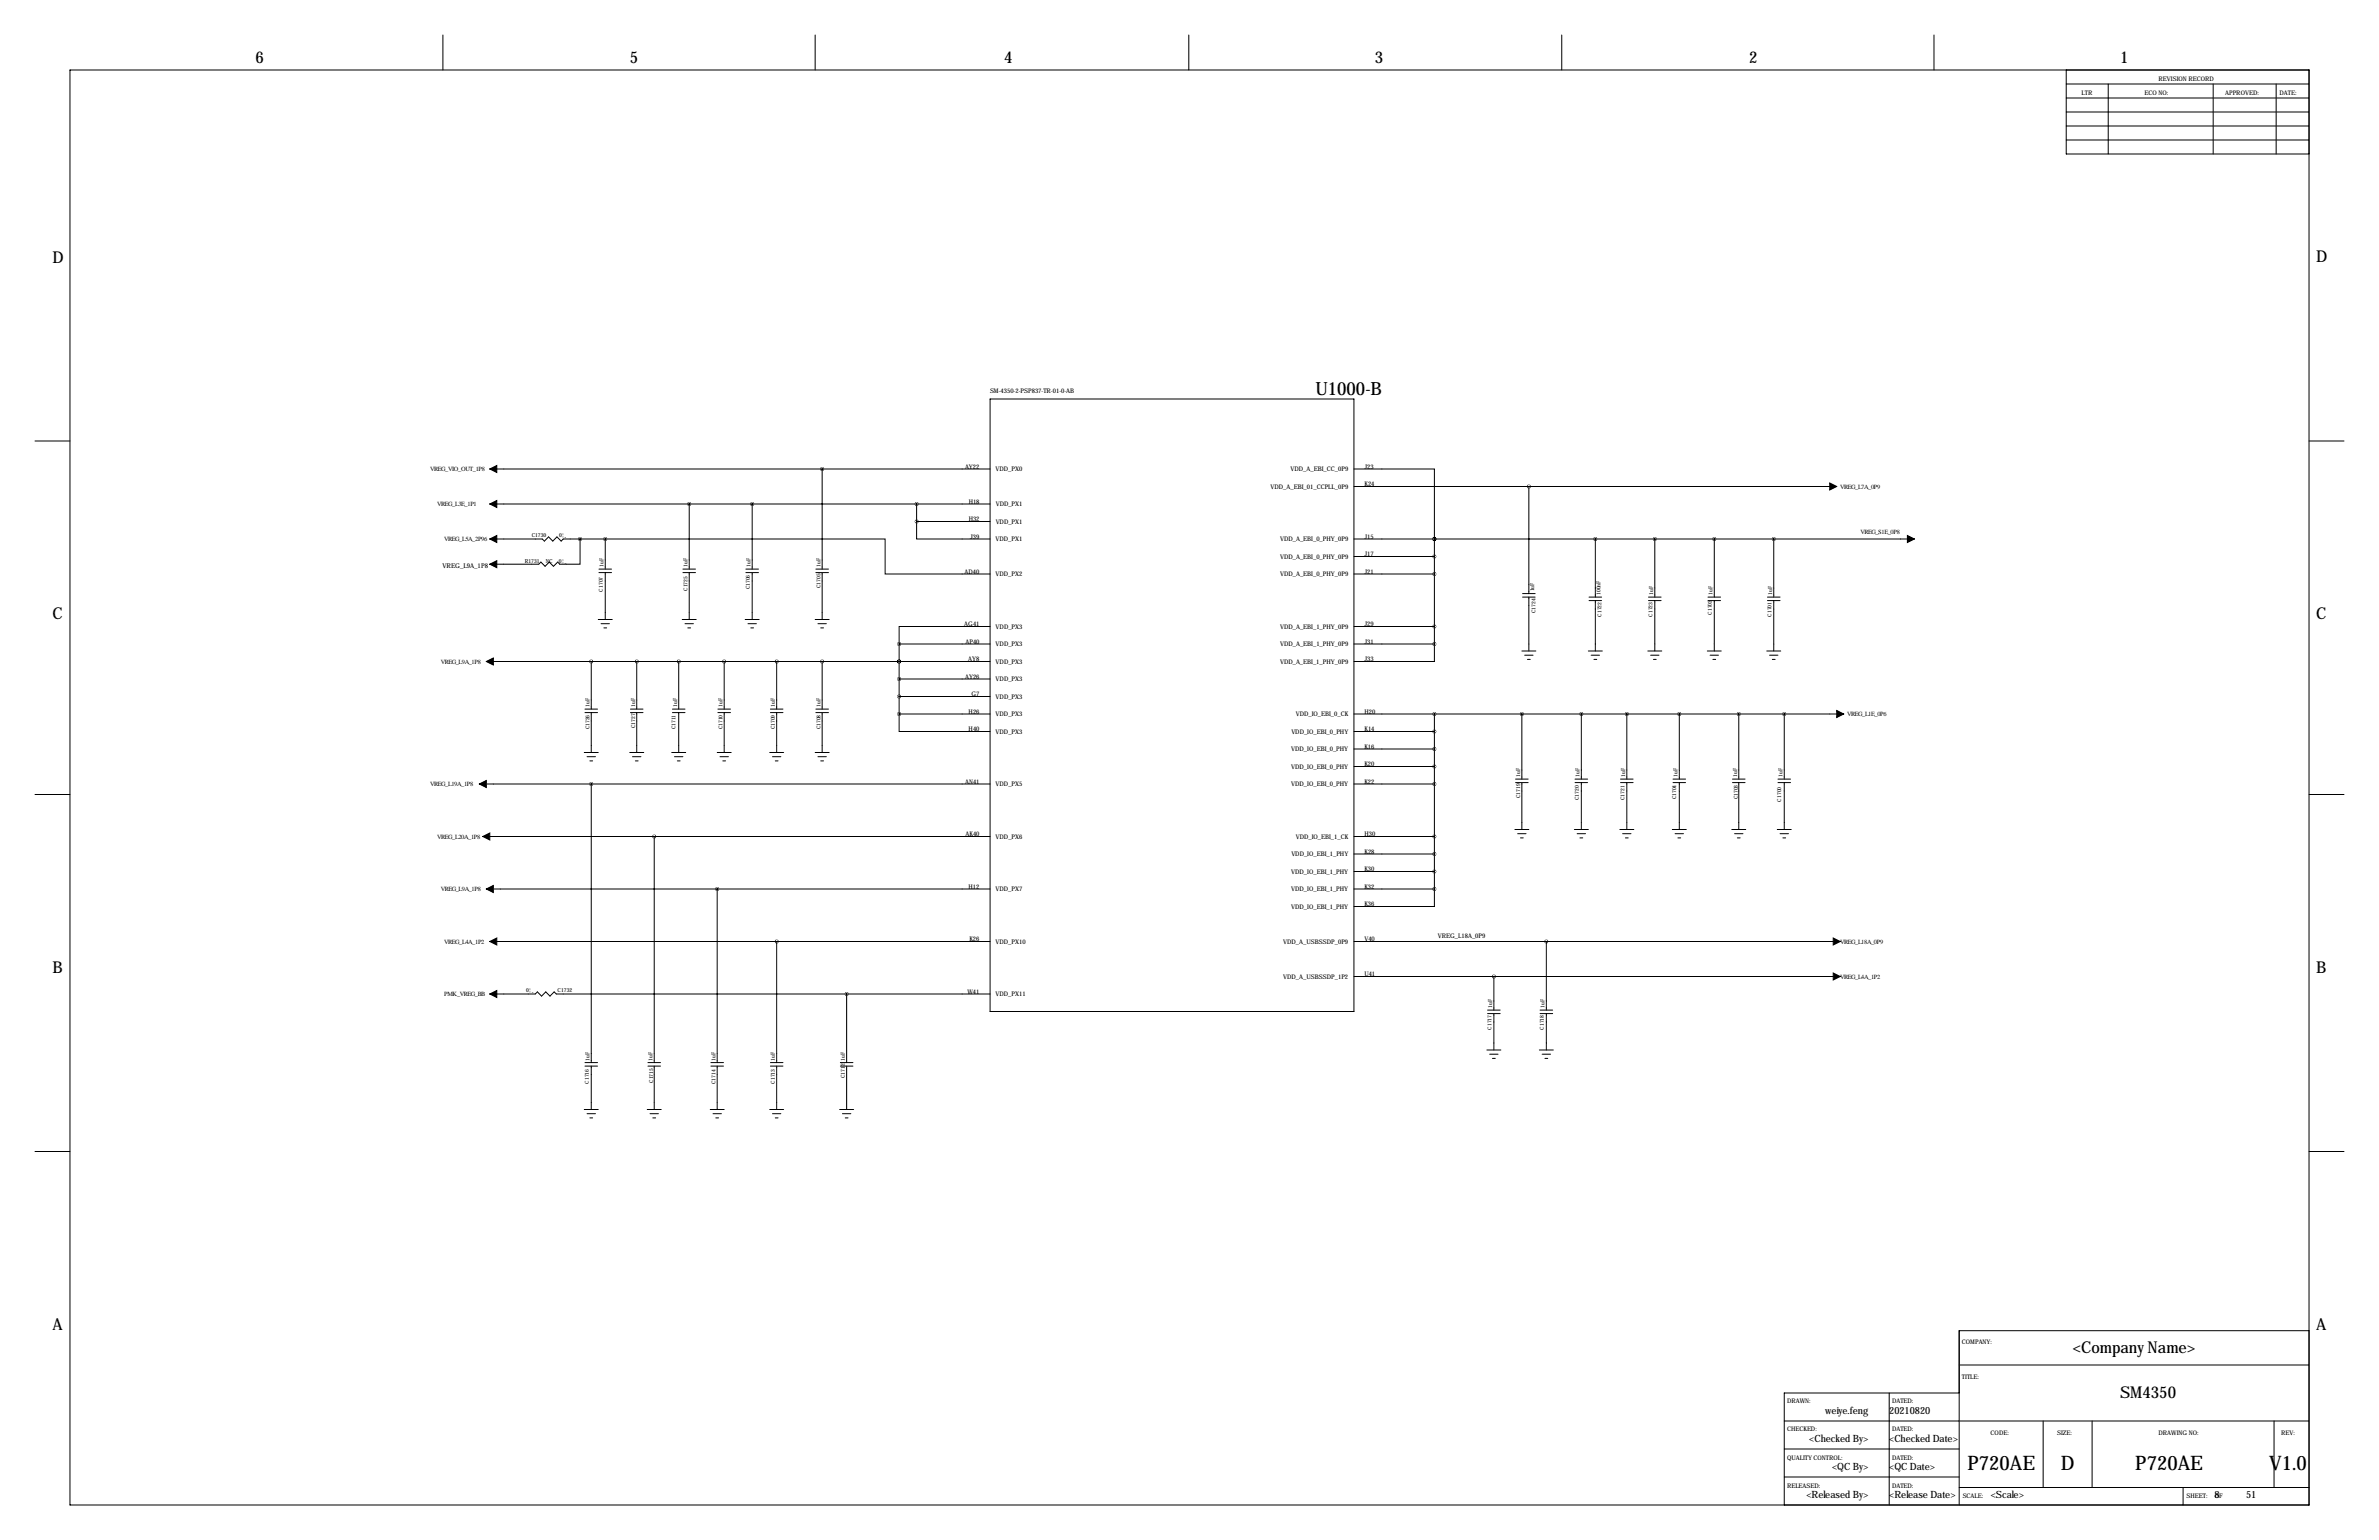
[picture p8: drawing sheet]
<svg xmlns="http://www.w3.org/2000/svg" width="864mm" height="559mm" viewBox="0 0 864 559" stroke-linecap="round" stroke-linejoin="round" font-family="sans-serif">
<defs><g id="words">
<g font-size="7.3">
<text x="714.2" y="533.3">P720AE</text>
<text x="748.1" y="533.3">D</text>
<text x="775.1" y="533.3">P720AE</text>
<text x="823.7" y="533.3">V1.0</text>
</g>
<text font-size="6.6" x="477.5" y="143.5">U1000-B</text>
<g font-size="5.9">
<text x="92.7" y="22.9">6</text>
<text x="228.6" y="22.9">5</text>
<text x="364.5" y="22.9">4</text>
<text x="499.1" y="22.9">3</text>
<text x="635" y="22.9">2</text>
<text x="769.6" y="22.9">1</text>
<text x="19.1" y="95.2">D</text>
<text x="840.7" y="95.2">D</text>
<text x="19.1" y="224.8">C</text>
<text x="840.7" y="224.8">C</text>
<text x="19.1" y="353.1">B</text>
<text x="840.7" y="353.1">B</text>
<text x="19.1" y="482.6">A</text>
<text x="840.7" y="482.6">A</text>
<text x="752.4" y="490.9">&lt;Company Name&gt;</text>
<text x="769.6" y="507.4">SM4350</text>
</g>
<g font-size="3.6">
<text x="662.6" y="513">weiye.feng</text>
<text x="685.8" y="513">20210820</text>
<text x="656.8" y="523.2">&lt;Checked By&gt;</text>
<text x="685.8" y="523.2">&lt;Checked Date&gt;</text>
<text x="665.1" y="533.3">&lt;QC By&gt;</text>
<text x="685.8" y="533.3">&lt;QC Date&gt;</text>
<text x="655.7" y="543.5">&lt;Released By&gt;</text>
<text x="685.8" y="543.5">&lt;Release Date&gt;</text>
<text x="722.6" y="543.5">&lt;Scale&gt;</text>
<text x="803.9" y="543.5">8</text>
<text x="815.3" y="543.5">51</text>
</g>
<text font-size="2.4" x="160.6" y="206.2">VREG_L9A_1P8</text>
<g font-size="2.3">
<text x="783.6" y="29.2">REVISION RECORD</text>
<text x="755.6" y="34.3">LTR</text>
<text x="778.5" y="34.3">ECO NO:</text>
<text x="807.7" y="34.3">APPROVED:</text>
<text x="827.5" y="34.3">DATE:</text>
<text x="359.4" y="142.5">SM-4350-2-PSP837-TR-01-0-AB</text>
<text x="156.2" y="170.9">VREG_VIO_OUT_1P8</text>
<text x="350.3" y="170.2">AY22</text>
<text x="361.4" y="170.9">VDD_PX0</text>
<text x="468.5" y="170.9">VDD_A_EBI_CC_0P9</text>
<text x="495.3" y="170.2">J23</text>
<text x="461.2" y="177.3">VDD_A_EBI_01_CCPLL_0P9</text>
<text x="495.3" y="176.5">K24</text>
<text x="668" y="177.3">VREG_L7A_0P9</text>
<text x="158.7" y="183.6">VREG_L3E_1P1</text>
<text x="351.6" y="182.9">H18</text>
<text x="361.4" y="183.6">VDD_PX1</text>
<text x="351.6" y="189.2">H32</text>
<text x="361.4" y="190">VDD_PX1</text>
<text x="161.3" y="196.3">VREG_L5A_2P96</text>
<text x="352.1" y="195.6">J39</text>
<text x="361.4" y="196.3">VDD_PX1</text>
<text x="464.7" y="196.3">VDD_A_EBI_0_PHY_0P9</text>
<text x="495.3" y="195.6">J15</text>
<text x="675.4" y="193.8">VREG_S1E_0P8</text>
<text x="464.7" y="202.7">VDD_A_EBI_0_PHY_0P9</text>
<text x="495.3" y="201.9">J17</text>
<text x="350.2" y="208.3">AD40</text>
<text x="361.4" y="209">VDD_PX2</text>
<text x="464.7" y="209">VDD_A_EBI_0_PHY_0P9</text>
<text x="495.3" y="208.3">J21</text>
<text x="350.1" y="227.3">AG41</text>
<text x="495.3" y="227.3">J29</text>
<text x="350.5" y="233.7">AP40</text>
<text x="361.4" y="228.1">VDD_PX3</text>
<text x="464.7" y="228.1">VDD_A_EBI_1_PHY_0P9</text>
<text x="495.3" y="233.7">J31</text>
<text x="361.4" y="234.4">VDD_PX3</text>
<text x="464.7" y="234.4">VDD_A_EBI_1_PHY_0P9</text>
<text x="160" y="240.8">VREG_L9A_1P8</text>
<text x="351.5" y="240">AY8</text>
<text x="361.4" y="240.8">VDD_PX3</text>
<text x="464.7" y="240.8">VDD_A_EBI_1_PHY_0P9</text>
<text x="495.3" y="240">J33</text>
<text x="350.3" y="246.4">AY26</text>
<text x="361.4" y="247.1">VDD_PX3</text>
<text x="352.7" y="252.7">G7</text>
<text x="361.4" y="253.5">VDD_PX3</text>
<text x="351.6" y="259.1">H26</text>
<text x="361.4" y="259.8">VDD_PX3</text>
<text x="470.4" y="259.8">VDD_IO_EBI_0_CK</text>
<text x="495.3" y="259.1">H20</text>
<text x="670.6" y="259.8">VREG_L1E_0P6</text>
<text x="351.6" y="265.4">H40</text>
<text x="361.4" y="266.2">VDD_PX3</text>
<text x="468.8" y="266.2">VDD_IO_EBI_0_PHY</text>
<text x="495.3" y="265.4">K14</text>
<text x="468.7" y="272.5">VDD_IO_EBI_0_PHY</text>
<text x="495.3" y="271.8">K16</text>
<text x="468.7" y="278.9">VDD_IO_EBI_0_PHY</text>
<text x="495.3" y="278.1">K20</text>
<text x="156.2" y="285.2">VREG_L19A_1P8</text>
<text x="350.3" y="284.5">AN41</text>
<text x="361.4" y="285.2">VDD_PX5</text>
<text x="468.7" y="285.2">VDD_IO_EBI_0_PHY</text>
<text x="495.3" y="284.5">K22</text>
<text x="158.7" y="304.3">VREG_L20A_1P8</text>
<text x="350.4" y="303.5">AK40</text>
<text x="361.4" y="304.3">VDD_PX6</text>
<text x="470.4" y="304.3">VDD_IO_EBI_1_CK</text>
<text x="495.3" y="303.5">H30</text>
<text x="468.8" y="310.6">VDD_IO_EBI_1_PHY</text>
<text x="495.3" y="309.9">K28</text>
<text x="468.7" y="317">VDD_IO_EBI_1_PHY</text>
<text x="495.3" y="316.2">K30</text>
<text x="160" y="323.3">VREG_L9A_1P8</text>
<text x="351.6" y="322.6">H12</text>
<text x="361.4" y="323.3">VDD_PX7</text>
<text x="468.7" y="323.3">VDD_IO_EBI_1_PHY</text>
<text x="495.3" y="322.6">K32</text>
<text x="468.7" y="329.7">VDD_IO_EBI_1_PHY</text>
<text x="495.3" y="328.9">K36</text>
<text x="351.9" y="341.6">K26</text>
<text x="495.3" y="341.6">V40</text>
<text x="522" y="340.4">VREG_L18A_0P9</text>
<text x="161.3" y="342.4">VREG_L4A_1P2</text>
<text x="361.4" y="342.4">VDD_PX10</text>
<text x="465.8" y="342.4">VDD_A_USBSSDP_0P9</text>
<text x="668" y="342.4">VREG_L18A_0P9</text>
<text x="465.8" y="355.1">VDD_A_USBSSDP_1P2</text>
<text x="495.3" y="354.3">U41</text>
<text x="668" y="355.1">VREG_L4A_1P2</text>
<text x="161.3" y="361.4">PMK_VREG_BB</text>
<text x="351.2" y="360.7">W41</text>
<text x="361.4" y="361.4">VDD_PX11</text>
<text x="712.2" y="487.7">COMPANY:</text>
<text x="712.2" y="500.4">TITLE:</text>
<text x="648.7" y="509.3">DRAWN:</text>
<text x="686.8" y="509.3">DATED:</text>
<text x="648.7" y="519.4">CHECKED:</text>
<text x="686.8" y="519.4">DATED:</text>
<text x="722.6" y="520.7">CODE:</text>
<text x="746.8" y="520.7">SIZE:</text>
<text x="783.6" y="520.7">DRAWING NO:</text>
<text x="828" y="520.7">REV:</text>
<text x="648.7" y="529.6">QUALITY CONTROL:</text>
<text x="686.8" y="529.6">DATED:</text>
<text x="648.7" y="539.8">RELEASED:</text>
<text x="686.8" y="539.8">DATED:</text>
<text x="712.5" y="543.6">SCALE:</text>
<text x="793.7" y="543.6">SHEET:</text>
<text x="804" y="543.6">OF</text>
</g>
<g font-size="2">
<text x="193" y="195">C1730</text>
<text x="202.9" y="195">0¦¸</text>
<text x="190.5" y="204.1">R1731</text>
<text x="198.2" y="204.1">NC</text>
<text x="202.9" y="204.1">0¦¸</text>
<text x="219.1" y="205.7" transform="rotate(-90 219.1 205.7)">1uF</text>
<text x="249.6" y="205.7" transform="rotate(-90 249.6 205.7)">1uF</text>
<text x="272.4" y="205.7" transform="rotate(-90 272.4 205.7)">1uF</text>
<text x="297.8" y="205.7" transform="rotate(-90 297.8 205.7)">1uF</text>
<text x="218.8" y="214.6" transform="rotate(-90 218.8 214.6)">C1707</text>
<text x="249.6" y="214.4" transform="rotate(-90 249.6 214.4)">C1725</text>
<text x="272.2" y="213.9" transform="rotate(-90 272.2 213.9)">C1706</text>
<text x="297.8" y="213.4" transform="rotate(-90 297.8 213.4)">C1705</text>
<text x="556.9" y="214.6" transform="rotate(-90 556.9 214.6)">1uF</text>
<text x="581" y="215.9" transform="rotate(-90 581 215.9)">100nF</text>
<text x="600.1" y="215.9" transform="rotate(-90 600.1 215.9)">1uF</text>
<text x="621.7" y="215.9" transform="rotate(-90 621.7 215.9)">1uF</text>
<text x="643.3" y="215.9" transform="rotate(-90 643.3 215.9)">1uF</text>
<text x="557.4" y="222.5" transform="rotate(-90 557.4 222.5)">C1724</text>
<text x="581.3" y="223.8" transform="rotate(-90 581.3 223.8)">C1722</text>
<text x="599.8" y="223.8" transform="rotate(-90 599.8 223.8)">C1723</text>
<text x="621.4" y="223" transform="rotate(-90 621.4 223)">C1702</text>
<text x="643" y="223.8" transform="rotate(-90 643 223.8)">C1701</text>
<text x="214" y="256.5" transform="rotate(-90 214 256.5)">1uF</text>
<text x="230.5" y="256.5" transform="rotate(-90 230.5 256.5)">1uF</text>
<text x="245.8" y="256.5" transform="rotate(-90 245.8 256.5)">1uF</text>
<text x="262.3" y="256.5" transform="rotate(-90 262.3 256.5)">1uF</text>
<text x="281.3" y="256.5" transform="rotate(-90 281.3 256.5)">1uF</text>
<text x="297.8" y="256.5" transform="rotate(-90 297.8 256.5)">1uF</text>
<text x="214" y="264.7" transform="rotate(-90 214 264.7)">C1726</text>
<text x="230.5" y="264.2" transform="rotate(-90 230.5 264.2)">C1727</text>
<text x="245.3" y="264.7" transform="rotate(-90 245.3 264.7)">C1711</text>
<text x="262.3" y="264.7" transform="rotate(-90 262.3 264.7)">C1710</text>
<text x="281.3" y="264.7" transform="rotate(-90 281.3 264.7)">C1709</text>
<text x="297.8" y="264.7" transform="rotate(-90 297.8 264.7)">C1708</text>
<text x="551.8" y="281.9" transform="rotate(-90 551.8 281.9)">1uF</text>
<text x="573.4" y="281.9" transform="rotate(-90 573.4 281.9)">1uF</text>
<text x="589.9" y="281.9" transform="rotate(-90 589.9 281.9)">1uF</text>
<text x="609" y="281.9" transform="rotate(-90 609 281.9)">1uF</text>
<text x="630.6" y="281.9" transform="rotate(-90 630.6 281.9)">1uF</text>
<text x="647.1" y="281.9" transform="rotate(-90 647.1 281.9)">1uF</text>
<text x="551.8" y="289.6" transform="rotate(-90 551.8 289.6)">C1719</text>
<text x="573.2" y="290.3" transform="rotate(-90 573.2 290.3)">C1720</text>
<text x="589.7" y="290.3" transform="rotate(-90 589.7 290.3)">C1721</text>
<text x="608.5" y="290.1" transform="rotate(-90 608.5 290.1)">C1704</text>
<text x="630.8" y="290.1" transform="rotate(-90 630.8 290.1)">C1703</text>
<text x="646.6" y="290.8" transform="rotate(-90 646.6 290.8)">C1700</text>
<text x="191" y="360.1">0¦¸</text>
<text x="202.4" y="360.1">C1732</text>
<text x="541.7" y="365.8" transform="rotate(-90 541.7 365.8)">1uF</text>
<text x="560.7" y="365.8" transform="rotate(-90 560.7 365.8)">1uF</text>
<text x="541.4" y="373.6" transform="rotate(-90 541.4 373.6)">C1717</text>
<text x="560.5" y="373.6" transform="rotate(-90 560.5 373.6)">C1718</text>
<text x="214" y="384.8" transform="rotate(-90 214 384.8)">1uF</text>
<text x="236.9" y="384.8" transform="rotate(-90 236.9 384.8)">1uF</text>
<text x="259.7" y="384.8" transform="rotate(-90 259.7 384.8)">1uF</text>
<text x="281.3" y="384.8" transform="rotate(-90 281.3 384.8)">1uF</text>
<text x="306.7" y="384.8" transform="rotate(-90 306.7 384.8)">1uF</text>
<text x="213.8" y="393.2" transform="rotate(-90 213.8 393.2)">C1716</text>
<text x="237.1" y="392.9" transform="rotate(-90 237.1 392.9)">C1715</text>
<text x="259.7" y="393.4" transform="rotate(-90 259.7 393.4)">C1714</text>
<text x="281.3" y="393.2" transform="rotate(-90 281.3 393.2)">C1713</text>
<text x="306.7" y="391.2" transform="rotate(-90 306.7 391.2)">C1712</text>
</g>
</g></defs>
<g fill="none" stroke="#000" stroke-width=".36">
<path d="M160.8 12.7v12.7M295.9 12.7v12.7M431.5 12.7v12.7M566.9 12.7v12.7M702.1 12.7v12.7M25.4 25.4h812.8v520.7h-812.8zM750.1 35.6h88.1M750.1 30.5h88.1M750.1 25.4v30.5h88.1M765.3 30.5v25.4M803.4 30.5v25.4M826.3 30.5v25.4"/>
<path d="M750.1 50.8h88.1M750.1 45.7h88.1M750.1 40.6h88.1M359.4 144.8h132.1v222.2h-132.1zM12.7 160h12.7M177.8 170.2h181.6M298.4 170.2v36.3M491.5 170.2h29.2v25.4M491.5 176.5h175.2M555 176.5v38.9M838.2 160h12.7M177.8 182.9h181.6"/>
<path d="M210.6 195.6v9.1h-7.4l-.8-.7-1.5 1.5-1.5-1.5-1.5 1.5-1.6-1.5-.7 .7h-17.8M219.7 195.6h101.6v12.7h38.1M219.7 195.6h-15.2l-.8 .7-1.5-1.5-1.5 1.5-1.6-1.5-1.5 1.5-.8-.7h-19M219.7 195.6v10.9M250.2 182.9v23.6M273 182.9v23.6M332.7 189.2v6.4h26.7M332.7 189.2h26.7M332.7 182.9v6.3M491.5 195.6h203.4M520.7 195.6h.1M520.7 195.6v38.1"/>
<path d="M579.1 195.6v21.1M600.7 195.6v21.1M622.3 195.6v21.1M643.9 195.6v21.1M217.4 206.5h4.6M217.4 207.8h4.6M219.7 207.8v17M247.9 206.5h4.6M247.9 207.8h4.6M250.2 207.8v17M270.8 206.5h4.5M270.8 207.8h4.5"/>
<path d="M273 207.8v17M296.2 206.5h4.5M296.2 207.8h4.5M298.4 207.8v17M491.5 201.9h29.2M491.5 208.3h29.2M552.7 215.4h4.6M552.7 216.7h4.6M555 216.7v19.5M576.8 216.7h4.6M576.8 217.9h4.6M579.1 217.9v18.3"/>
<path d="M598.4 216.7h4.6M598.4 217.9h4.6M600.7 217.9v18.3M620 216.7h4.6M620 217.9h4.6M622.3 217.9v18.3M641.6 216.7h4.6M641.6 217.9h4.6M643.9 217.9v18.3M217.2 224.8h5M218.2 226.3h3M219.2 227.8h1"/>
<path d="M247.6 224.8h5.1M248.7 226.3h3M249.7 227.8h1M270.5 224.8h5.1M271.5 226.3h3.1M272.5 227.8h1.1M295.9 224.8h5.1M296.9 226.3h3.1M297.9 227.8h1.1M326.4 233.7h33M326.4 233.7v25.4M359.4 227.3h-33v6.4"/>
<path d="M491.5 233.7h29.2M520.7 233.7v6.3h-29.2M520.7 227.3h-29.2M552.4 236.2h5.1M553.5 237.7h3M554.5 239.3h1M576.6 236.2h5.1M577.6 237.7h3M578.6 239.3h1M598.2 236.2h5M599.2 237.7h3M600.2 239.3h1"/>
<path d="M619.8 236.2h5M620.8 237.7h3M621.8 239.3h1M641.3 236.2h5.1M642.4 237.7h3M643.4 239.3h1M176.5 240h182.9M212.3 257.3h4.6M212.3 258.6h4.6M214.6 240v17.3M214.6 258.6v14.4M228.9 257.3h4.5"/>
<path d="M228.9 258.6h4.5M231.1 240v17.3M231.1 258.6v14.4M244.1 257.3h4.6M244.1 258.6h4.6M246.4 240v17.3M246.4 258.6v14.4M260.6 257.3h4.6M260.6 258.6h4.6M262.9 240v17.3M262.9 258.6v14.4M279.7 257.3h4.5"/>
<path d="M279.7 258.6h4.5M281.9 240v17.3M281.9 258.6v14.4M296.2 257.3h4.5M296.2 258.6h4.5M298.4 240v17.3M298.4 258.6v14.4M326.4 259.1v6.3h33M326.4 240h.1M326.4 259.1h33M326.4 246.4h33M326.4 252.7h33"/>
<path d="M491.5 259.1h177.8M520.7 259.1v63.5M552.4 259.1v23.6M574 259.1v23.6M590.5 259.1v23.6M609.6 259.1v23.6M631.2 259.1v23.6M647.7 259.1v23.6M212.1 273h5.1M213.1 274.6h3.1M214.1 276.1h1M228.6 273h5.1"/>
<path d="M229.6 274.6h3.1M230.6 276.1h1M243.8 273h5.1M244.9 274.6h3M245.9 276.1h1M260.3 273h5.1M261.4 274.6h3M262.4 276.1h1M279.4 273h5.1M280.4 274.6h3.1M281.4 276.1h1M295.9 273h5.1"/>
<path d="M296.9 274.6h3.1M297.9 276.1h1.1M491.5 265.4h29.2M491.5 271.8h29.2M520.7 278.1h-29.2M12.7 288.3h12.7M174 284.5h185.4M214.6 284.5v101.1M491.5 284.5h29.2M550.2 282.7h4.5M550.2 284h4.5M552.4 284v17"/>
<path d="M571.8 282.7h4.5M571.8 284h4.5M574 284v17M588.3 282.7h4.5M588.3 284h4.5M590.5 284v17M607.3 282.7h4.6M607.3 284h4.6M609.6 284v17M628.9 282.7h4.6M628.9 284h4.6M631.2 284v17"/>
<path d="M645.4 282.7h4.6M645.4 284h4.6M647.7 284v17M838.2 288.3h12.7M175.3 303.5h184.1M237.5 303.5v82.1M491.5 303.5h29.2M491.5 316.2h29.2M520.7 309.9h-29.2M549.9 301h5.1M550.9 302.5h3.1M551.9 304h1.1"/>
<path d="M571.5 301h5.1M572.5 302.5h3.1M573.5 304h1M588 301h5.1M589 302.5h3.1M590 304h1.1M607.1 301h5M608.1 302.5h3M609.1 304h1M628.6 301h5.1M629.7 302.5h3M630.7 304h1"/>
<path d="M645.2 301h5M646.2 302.5h3M647.2 304h1M176.5 322.6h182.9M260.3 322.6v63M491.5 322.6h29.2M520.7 322.6v6.3h-29.2M177.8 341.6h181.6M281.9 341.6v44M491.5 341.6h176.5M491.5 354.3h176.5M542.3 354.3v12.2"/>
<path d="M561.3 341.6v24.9M177.8 360.7h16.5l.8-.8 1.5 1.5 1.5-1.5 1.5 1.5 1.6-1.5 .7 .8h157.5M307.3 360.7v24.9M540 366.5h4.6M540 367.8h4.6M542.3 367.8v13.2M559.1 366.5h4.5M559.1 367.8h4.5M561.3 367.8v13.2M212.3 385.6h4.6M212.3 386.8h4.6M214.6 386.8v15.8"/>
<path d="M235.2 385.6h4.6M235.2 386.8h4.6M237.5 386.8v15.8M258.1 385.6h4.5M258.1 386.8h4.5M260.3 386.8v15.8M279.7 385.6h4.5M279.7 386.8h4.5M281.9 386.8v15.8M305.1 385.6h4.5M305.1 386.8h4.5M307.3 386.8v15.8"/>
<path d="M539.8 381h5M540.8 382.5h3M541.8 384h1M558.8 381h5.1M559.8 382.5h3.1M560.8 384h1M12.7 417.8h12.7M212.1 402.6h5.1M213.1 404.1h3.1M214.1 405.6h1M234.9 402.6h5.1M236 404.1h3"/>
<path d="M237 405.6h1M257.8 402.6h5.1M258.8 404.1h3.1M259.8 405.6h1.1M279.4 402.6h5.1M280.4 404.1h3.1M281.4 405.6h1M304.8 402.6h5.1M305.8 404.1h3.1M306.8 405.6h1M838.2 417.8h12.7M711.2 495.3h127"/>
<path d="M838.2 482.9h-127v63.2M647.7 515.6h190.5M685.8 505.5v40.6M711.2 505.5h-63.5v40.6M741.7 515.6v24.1M759.5 515.6v24.1M825.5 515.6v24.1M647.7 535.9h63.5M647.7 525.8h63.5M711.2 539.8h127M792.5 539.8v6.3"/>
</g>
<g fill="#000" stroke="#000" stroke-width=".36">
<path d="M177.8 170.2l2.5-1.3v2.6zM664.2 175.3l2.5 1.2-2.5 1.3zM177.8 195.6l2.5-1.3v2.6zM177.8 182.9l2.5-1.3v2.6zM692.4 194.3l2.5 1.3-2.5 1.3zM177.8 204.7l2.5-1.2v2.5zM176.5 240l2.6-1.2v2.5zM666.7 257.8l2.6 1.3-2.6 1.3zM174 284.5l2.5-1.3v2.6zM175.3 303.5l2.5-1.2v2.5zM176.5 322.6l2.6-1.3v2.6zM177.8 341.6l2.5-1.2v2.5z"/>
<path d="M665.5 353.1l2.5 1.2-2.5 1.3zM665.5 340.4l2.5 1.2-2.5 1.3zM177.8 360.7l2.5-1.3v2.6z"/>
</g>
<path d="M298.4 170.2a.05 .05 0 0 0 .1 0 .05 .05 0 0 0-.1 0zM250.1 182.9a.05 .05 0 0 0 .1 0 .05 .05 0 0 0-.1 0zM273 182.9a.05 .05 0 0 0 .1 0 .05 .05 0 0 0-.1 0zM332.7 182.9a.05 .05 0 0 0 .1 0 .05 .05 0 0 0-.1 0zM332.7 189.2a.05 .05 0 0 0 .1 0 .05 .05 0 0 0-.1 0zM281.9 341.6a.05 .05 0 0 0 .1 0 .05 .05 0 0 0-.1 0zM214.6 284.5a.05 .05 0 0 0 .1 0 .05 .05 0 0 0-.1 0zM237.4 303.5a.05 .05 0 0 0 .1 0 .05 .05 0 0 0-.1 0zM260.3 322.6a.05 .05 0 0 0 .1 0 .05 .05 0 0 0-.1 0zM561.3 341.6a.05 .05 0 0 0 .1 0 .05 .05 0 0 0-.1 0zM326.3 259.1a.05 .05 0 0 0 .1 0 .05 .05 0 0 0-.1 0zM326.3 252.7a.05 .05 0 0 0 .1 0 .05 .05 0 0 0-.1 0zM326.3 246.4a.05 .05 0 0 0 .1 0 .05 .05 0 0 0-.1 0zM326.3 240a.05 .05 0 0 0 .1 0 .05 .05 0 0 0-.1 0zM231.1 240a.05 .05 0 0 0 .1 0 .05 .05 0 0 0-.1 0zM246.3 240a.05 .05 0 0 0 .1 0 .05 .05 0 0 0-.1 0zM262.8 240a.05 .05 0 0 0 .1 0 .05 .05 0 0 0-.1 0zM281.9 240a.05 .05 0 0 0 .1 0 .05 .05 0 0 0-.1 0zM298.4 240a.05 .05 0 0 0 .1 0 .05 .05 0 0 0-.1 0zM326.3 233.7a.05 .05 0 0 0 .1 0 .05 .05 0 0 0-.1 0zM214.6 240a.05 .05 0 0 0 .1 0 .05 .05 0 0 0-.1 0zM554.9 176.5a.05 .05 0 0 0 .1 0 .05 .05 0 0 0-.1 0zM552.4 259.1a.05 .05 0 0 0 .1 0 .05 .05 0 0 0-.1 0zM574 259.1a.05 .05 0 0 0 .1 0 .05 .05 0 0 0-.1 0zM590.5 259.1a.05 .05 0 0 0 .1 0 .05 .05 0 0 0-.1 0zM631.1 259.1a.05 .05 0 0 0 .1 0 .05 .05 0 0 0-.1 0zM579.1 195.6a.05 .05 0 0 0 .1 0 .05 .05 0 0 0-.1 0zM600.7 195.6a.05 .05 0 0 0 .1 0 .05 .05 0 0 0-.1 0zM643.8 195.6a.05 .05 0 0 0 .1 0 .05 .05 0 0 0-.1 0zM542.2 354.3a.05 .05 0 0 0 .1 0 .05 .05 0 0 0-.1 0zM219.7 195.6a.05 .05 0 0 0 .1 0 .05 .05 0 0 0-.1 0zM307.3 360.7a.05 .05 0 0 0 .1 0 .05 .05 0 0 0-.1 0zM326.3 240a.05 .05 0 0 0 .1 0 .05 .05 0 0 0-.1 0zM210.5 195.6a.05 .05 0 0 0 .1 0 .05 .05 0 0 0-.1 0z" fill="#000" stroke="#000" stroke-width="1.3"/>
<use href="#words"/>
</svg>
